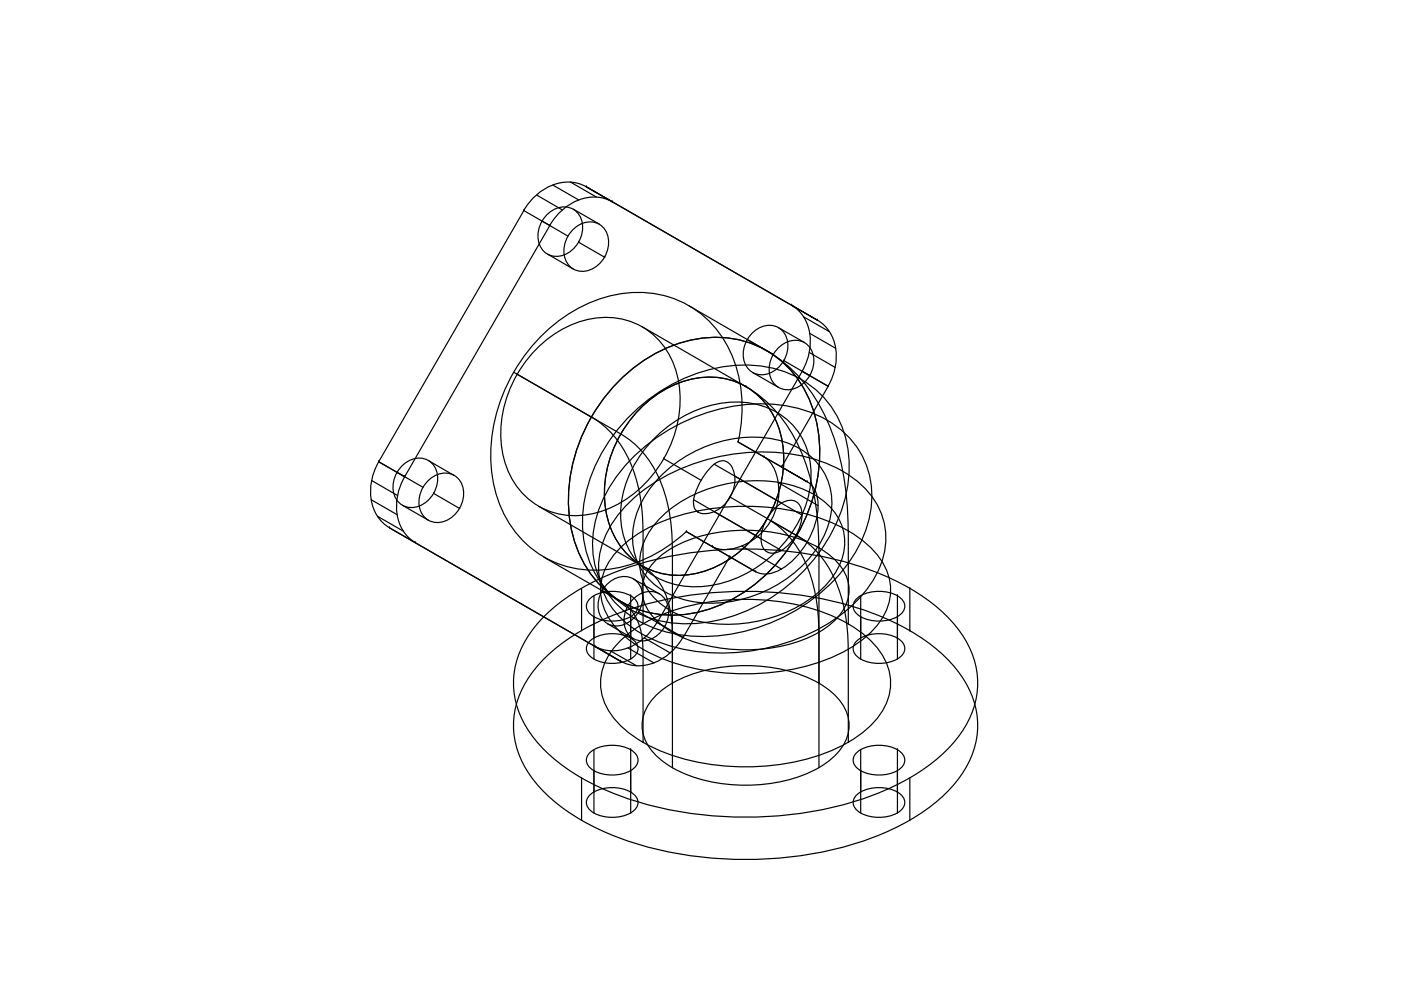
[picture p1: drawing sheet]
<svg xmlns="http://www.w3.org/2000/svg" width="297mm" height="210mm" viewBox="0 0 297 210" stroke-linecap="round" stroke-linejoin="round" font-family="sans-serif">
<!-- layer: 0 -->
<g fill="none" stroke="#000" stroke-width=".25">
<path d="M117.2 39.2l5.5 3.2M120.9 38.6l5.5 3.2M124.3 39.6a9.2 9.2 0 0 0-10.8 1.9l-1.7 2-.8 1.1M124.3 39.6h.1M124.3 39.6l43.5 25.1M111.1 44.6l5.5 3.2-30.8 53.3M111.1 44.6h.1M111.1 44.6l-30.8 53.3M113.8 41.3l5.4 3.2M115 46.9l5.4 3.2M116.1 53.9l5.5 3.2M116.1 45.4a4.3 4.3 0 0 1 6.6 0 6 6 0 0 1-5.1 8.9 4.2 4.2 0 0 1-3.4-5.6 6.7 6.7 0 0 1 1.9-3.3z"/>
<path d="M116.6 47.8h.1M121.6 44.4l5.5 3.1M121.6 48.5a4.3 4.3 0 0 1 6.6 .1 6 6 0 0 1-5.1 8.9 4.2 4.2 0 0 1-3.4-5.6 6.7 6.7 0 0 1 1.9-3.4zM122.7 51.4h.1M122.7 51.4l5.5 3.2M128.2 54.6h.1M129.8 42.8a9.2 9.2 0 0 0-10.7 1.9l-1.8 2-.8 1.1M129.8 42.8l43.5 25.1-5.5-3.2M129.8 42.8h.1M109 78.9l22.6 13.1M114.5 73.3a19.4 19.4 0 0 1 18.7-5.3 16.3 16.3 0 0 1 10.9 14.9 25.7 25.7 0 0 1-15.7 25.2 15.6 15.6 0 0 1-20.5-7.9 23.5 23.5 0 0 1 2.8-22.5l1.2-1.6zM136.2 69.3l21.9 12.7"/>
<path d="M146.1 64.8l17.8 10.4M159.6 79l5.5 3.2M159.6 70.5a4.3 4.3 0 0 1 6.6 0 6 6 0 0 1-5.1 8.9 4.2 4.2 0 0 1-3.4-5.6 6.7 6.7 0 0 1 1.9-3.3zM162.5 74.3a32.6 32.6 0 0 1 14 17.6 59.3 59.3 0 0 1 3.3 20.7M165.1 69.5l5.5 3.1M165.1 73.6a4.3 4.3 0 0 1 6.6 .1 6 6 0 0 1-5.1 8.9 4.2 4.2 0 0 1-3.4-5.6 6.7 6.7 0 0 1 1.9-3.4zM166.2 76.5h.1M166.2 76.5l5.5 3.2M167.8 64.7a9.2 9.2 0 0 1 3.7 10.3l-.8 2.5-.6 1.2M167.8 64.7h.1M170.1 78.7h.1M170.1 78.7l-30.8 53.3"/>
<path d="M170.1 78.7l5.5 3.2M170.4 67.2l5.5 3.1M171.6 74.7l5.5 3.2M171.7 79.7h.1M171.7 70.7l5.5 3.2M173.3 67.9h.1M173.3 67.9a9.2 9.2 0 0 1 3.7 10.2l-.8 2.5-.6 1.3M80.3 97.9h.1M80.3 97.9l9.4 5.4M80.3 97.9a11.2 11.2 0 0 0-.2 11.7l1.5 1.6 1 .7M85.4 98.6a4.3 4.3 0 0 1 6.6 .1 6 6 0 0 1-5.2 8.9 4.2 4.2 0 0 1-3.3-5.7 6.7 6.7 0 0 1 1.9-3.3zM90.8 97.6l5.5 3.2"/>
<path d="M125.4 88.4a22.1 22.1 0 0 1 9.9 14.8 40.8 40.8 0 0 1 1 9.4v19.7M131 81a29.2 29.2 0 0 1 22.3-9.4 21.5 21.5 0 0 1 19.5 16.4 34.7 34.7 0 0 1-8 31.3 30.4 30.4 0 0 1-21.9 11.1 21.5 21.5 0 0 1-21.4-16.5 34.7 34.7 0 0 1 8-31.3zM131.6 92a22.1 22.1 0 0 1 9.9 14.8 40.8 40.8 0 0 1 1 9.4M132.9 88.8a35.1 35.1 0 0 1 26.1-11.4 20.9 20.9 0 0 1 20.5 16.2 29.5 29.5 0 0 1-6 23.8 35.7 35.7 0 0 1-29 14.8 20.9 20.9 0 0 1-20.4-16.2 29.5 29.5 0 0 1 5.9-23.7zM133.5 97.7a39 39 0 0 1 32.8-11.7 22.4 22.4 0 0 1 15.7 9.3 19.5 19.5 0 0 1 .9 18.8 36 36 0 0 1-20.3 18.3 34.3 34.3 0 0 1-24 .7 18.8 18.8 0 0 1-13-17.6 26.2 26.2 0 0 1 7.9-17.8zM136.4 85.9a19.4 19.4 0 0 1 18.8-5.2 16.3 16.3 0 0 1 10.9 14.9 25.7 25.7 0 0 1-15.7 25.2 15.6 15.6 0 0 1-20.6-7.9 23.5 23.5 0 0 1 2.9-22.6l1.2-1.6zM138.8 92.9a24.5 24.5 0 0 1 19.6-7.5 14.9 14.9 0 0 1 13.5 16.7 25.6 25.6 0 0 1-16.6 20.8 18.9 18.9 0 0 1-17.8-1.6 15.8 15.8 0 0 1-5.3-17.1 24.9 24.9 0 0 1 6.6-11.3zM140.7 97.3h.1M140.7 97.3l8 4.5M150.7 99.1a2.88 2.88 0 0 1 3.5-1.2 4.9 4.9 0 0 1 1.4 5.3 6.8 6.8 0 0 1-6.9 5.7 2.21 2.21 0 0 1-1.7-2.5 14.2 14.2 0 0 1 3.7-7.3zM151.4 98.4l14.3 8.3M156.5 93.7l5.5 3.2a7.2 7.2 0 0 1 3 5.4 12.4 12.4 0 0 1-11.6 14.2l-1.5-.2-.9-.4"/>
<path d="M156.5 93.7h.1M156.5 93.7l9.2 5.3M156.5 93.7a28.2 28.2 0 0 0-4.6-23.9 21.6 21.6 0 0 0-22.7-7 34.7 34.7 0 0 0-23 22 30.8 30.8 0 0 0 1 24.8 21.4 21.4 0 0 0 24.4 10.7 30.9 30.9 0 0 0 13.9-7.6M158.1 82a29.6 29.6 0 0 1 12.9 16.8 54.6 54.6 0 0 1 2.6 17.3M158.1 82h.1M162 96.9l9.2 5.3-5.5-3.2M162 96.9h.1M165.7 99h.1M175.6 81.9h.1M175.6 81.9l-9.9 17.1M78.7 105.9l5.5 3.2M78.8 101.9l5.5 3.2"/>
<path d="M80 109.5l5.5 3.1M82.6 111.9l49 28.3M82.6 111.9h.1M82.6 111.9l43.5 25.1M85.3 107.1l5.5 3.2M85.8 101.1h.1M85.8 101.1a11.2 11.2 0 0 0-.2 11.7l1.5 1.6 1 .7M88.1 115.1h.1M90.9 101.8a4.3 4.3 0 0 1 6.6 .1 6 6 0 0 1-5.2 8.9 4.2 4.2 0 0 1-3.3-5.7 6.7 6.7 0 0 1 1.9-3.3zM92 104.6h.1M92 104.6l5.4 3.2M97.4 107.8h.1"/>
<path d="M114.2 107.3l22 12.7M115.3 118.1l16.5 9.5M131.5 116.1a32.6 32.6 0 0 1 16.6-7.8 49.2 49.2 0 0 1 30 3.3 20.9 20.9 0 0 1 9.5 8.5 11.1 11.1 0 0 1-1.8 12.7 29.3 29.3 0 0 1-15.6 8.6 49.7 49.7 0 0 1-32.1-2.8 20.9 20.9 0 0 1-9.6-8.5 11.1 11.1 0 0 1 1.8-12.7zM133.9 106a42.1 42.1 0 0 1 30.9-10.1 28.9 28.9 0 0 1 18.5 7.5 15.1 15.1 0 0 1 2.4 18.6 31.5 31.5 0 0 1-16.1 13.2 41.9 41.9 0 0 1-30 .9 19.9 19.9 0 0 1-11.8-10.9 16.5 16.5 0 0 1 3.3-16.1zM138.6 119.2a23.5 23.5 0 0 1 13.9-6.4 33.9 33.9 0 0 1 21.1 3.3 12 12 0 0 1 6.3 7.8 8.8 8.8 0 0 1-3.5 8.2 28.4 28.4 0 0 1-18.3 5.7 30.3 30.3 0 0 1-17-4.7 10.3 10.3 0 0 1-5-8 8.6 8.6 0 0 1 2.5-5.9zM139.7 101.3a27.5 27.5 0 0 1 25.2-8 14.1 14.1 0 0 1 11.3 11.2 17.8 17.8 0 0 1-5.4 14.8 27.5 27.5 0 0 1-25.3 8 14.1 14.1 0 0 1-11.2-11.2 17.8 17.8 0 0 1 5.4-14.8zM140.4 109.4a30 30 0 0 1 29.1-6 13.8 13.8 0 0 1 9.4 9.4 12.5 12.5 0 0 1-3.4 10.8 28.9 28.9 0 0 1-21.6 8.8 22.3 22.3 0 0 1-14.4-4.9 10.9 10.9 0 0 1-2.2-14.2l1.9-2.6zM142.6 116.1v46.7M145.5 112.7h.1M145.5 112.7l9.2 5.4M145.5 112.7l5.5 3.2M147.1 105.9l14.3 8.3"/>
<path d="M148 108.6h.1M151 115.9h.1M151 115.9l9.2 5.3M151.4 108.5l14.3 8.2M154.7 118.1l-9.8 17.1-5.6-3.2M154.7 118.1h.1M154.7 118.1l5.5 3.1M154.8 105.4l7.9 4.6M155.8 101l14.2 8.2M157.3 115.8l8.4 4.9M162.7 110a22.1 22.1 0 0 1 9.9 14.8 40.8 40.8 0 0 1 1 9.3M164.3 107.7a4.2 4.2 0 0 1 4.2-1.5 3.3 3.3 0 0 1 1.5 3.8 9.4 9.4 0 0 1-5.1 7.1 2.4 2.4 0 0 1-3.5-2 9.2 9.2 0 0 1 2.9-7.4z"/>
<path d="M165 102.3l8.5 4.9M168.9 113.5a22.1 22.1 0 0 1 9.9 14.8 40.8 40.8 0 0 1 1 9.4M168.9 113.6h.1M168.9 113.6l-5.5-3.2 7.8 4.5M170 109.2h.1M171.2 102.2h.1M171.2 102.2a5.5 5.5 0 0 1 2.3 5 16.9 16.9 0 0 1-8.8 13.9 5.1 5.1 0 0 1-4.5 .1M173.6 116.1h.1M173.6 116.1v46.7M179.9 112.6h.1M179.9 112.6v19.7M115.3 139.8a47.7 47.7 0 0 1 21.3-11.6 81.3 81.3 0 0 1 48.6 1.9 41.8 41.8 0 0 1 17.2 11.3 18 18 0 0 1 3.3 19.6 29.8 29.8 0 0 1-12.8 12.9 71.1 71.1 0 0 1-34.8 8.3 71.1 71.1 0 0 1-34.8-8.3 29.8 29.8 0 0 1-12.8-12.9 17.5 17.5 0 0 1 2-17.9z"/>
<path d="M115.3 130.8a47.7 47.7 0 0 1 21.3-11.6 81.3 81.3 0 0 1 48.6 1.9 41.8 41.8 0 0 1 17.2 11.3 18 18 0 0 1 3.3 19.6 29.8 29.8 0 0 1-12.8 12.9 71.1 71.1 0 0 1-34.8 8.4 71.1 71.1 0 0 1-34.8-8.4 29.8 29.8 0 0 1-12.8-12.9 17.5 17.5 0 0 1 2-17.9zM123.3 124.8v9M125.2 126.8a8.1 8.1 0 0 1 9.2 0 2.12 2.12 0 0 1 0 3.5 8.1 8.1 0 0 1-9.2 0 2.12 2.12 0 0 1 0-3.5zM125.2 135.8a8.1 8.1 0 0 1 9.2 0 2.12 2.12 0 0 1 0 3.4 8.1 8.1 0 0 1-9.2 0 2.12 2.12 0 0 1 0-3.4zM125.9 126.3v13.5M126.1 137h.1M126.1 137l5.5 3.2M127.7 125.3l5.5 3.1M128.8 132.3l5.5 3.2M128.9 123.7a4.3 4.3 0 0 1 6.6 .1 6 6 0 0 1-5.2 8.9 4.2 4.2 0 0 1-3.3-5.7 6.7 6.7 0 0 1 1.9-3.3zM129.5 138l5.5 3.2M131.5 135.8a32.6 32.6 0 0 1 16.6-7.8 49.2 49.2 0 0 1 30 3.3 20.9 20.9 0 0 1 9.5 8.6 11.1 11.1 0 0 1-1.8 12.6 29.3 29.3 0 0 1-15.6 8.7 49.7 49.7 0 0 1-32.1-2.9 20.9 20.9 0 0 1-9.6-8.5 11.1 11.1 0 0 1 1.8-12.7z"/>
<path d="M131.8 127.6a10.4 10.4 0 0 1 4.5 8.8v21M133.2 137.4l5.5 3.2M133.7 126.3h.1M133.7 135.3h.1M133.7 126.3v13.5M134.3 122.8l5.5 3.1M134.4 126.9a4.3 4.3 0 0 1 6.6 .1 6 6 0 0 1-5.2 8.9 4.2 4.2 0 0 1-3.3-5.7 6.7 6.7 0 0 1 1.9-3.3zM135.5 129.7h.1M135.5 129.7l5.5 3.2M136.2 120a13.4 13.4 0 0 1 6 9.8l.3 4.3M136.6 135.3l5.5 3.2M139.3 131.9a11.2 11.2 0 0 1-10.1 6.1l-2.1-.5-1.1-.5"/>
<path d="M139.3 132h.1M141 132.9h.1M144.8 135.1a11.2 11.2 0 0 1-10.1 6l-2.1-.5-1.1-.4M144.9 135.2h.1M160.2 121.2h.1M179.9 137.7v19.7M181.8 135.8a8.1 8.1 0 0 1 9.1 0 2.12 2.12 0 0 1 0 3.4 8.1 8.1 0 0 1-9.1 0 2.12 2.12 0 0 1 0-3.4zM181.8 126.8a8.1 8.1 0 0 1 9.1 0 2.12 2.12 0 0 1 0 3.5 8.1 8.1 0 0 1-9.1 0 2.12 2.12 0 0 1 0-3.5zM182.5 126.3v13.5M190.3 126.3h.1M190.3 135.3h.1M190.3 126.3v13.5"/>
<path d="M192.9 124.8h.1M192.9 133.8h.1M192.9 124.8v9M125.2 159.4a8.1 8.1 0 0 1 9.2 0 2.12 2.12 0 0 1 0 3.5 8.1 8.1 0 0 1-9.2 0 2.12 2.12 0 0 1 0-3.5zM125.9 158.9v13.5M131.6 140.2h.1M133.7 158.9h.1M133.7 158.9v13.5M136.3 157.4h.1M138.6 147.9a23.5 23.5 0 0 1 13.9-6.4 33.9 33.9 0 0 1 21.1 3.3 12 12 0 0 1 6.3 7.8 8.8 8.8 0 0 1-3.5 8.2 28.4 28.4 0 0 1-18.3 5.7 30.3 30.3 0 0 1-17-4.7 10.3 10.3 0 0 1-5-8 8.6 8.6 0 0 1 2.5-5.9zM173.6 144.9h.1M181.8 159.4a8.1 8.1 0 0 1 9.1 0 2.12 2.12 0 0 1 0 3.5 8.1 8.1 0 0 1-9.1 0 2.12 2.12 0 0 1 0-3.5z"/>
<path d="M182.5 158.9v13.5M190.3 158.9h.1M190.3 158.9v13.5M123.3 165v8.9M125.2 168.4a8.1 8.1 0 0 1 9.2 0 2.12 2.12 0 0 1 0 3.5 8.1 8.1 0 0 1-9.2 0 2.12 2.12 0 0 1 0-3.5zM133.7 167.9h.1M181.8 168.4a8.1 8.1 0 0 1 9.1 0 2.12 2.12 0 0 1 0 3.5 8.1 8.1 0 0 1-9.1 0 2.12 2.12 0 0 1 0-3.5zM190.3 167.9h.1M192.9 165v8.9"/>
</g>
</svg>
